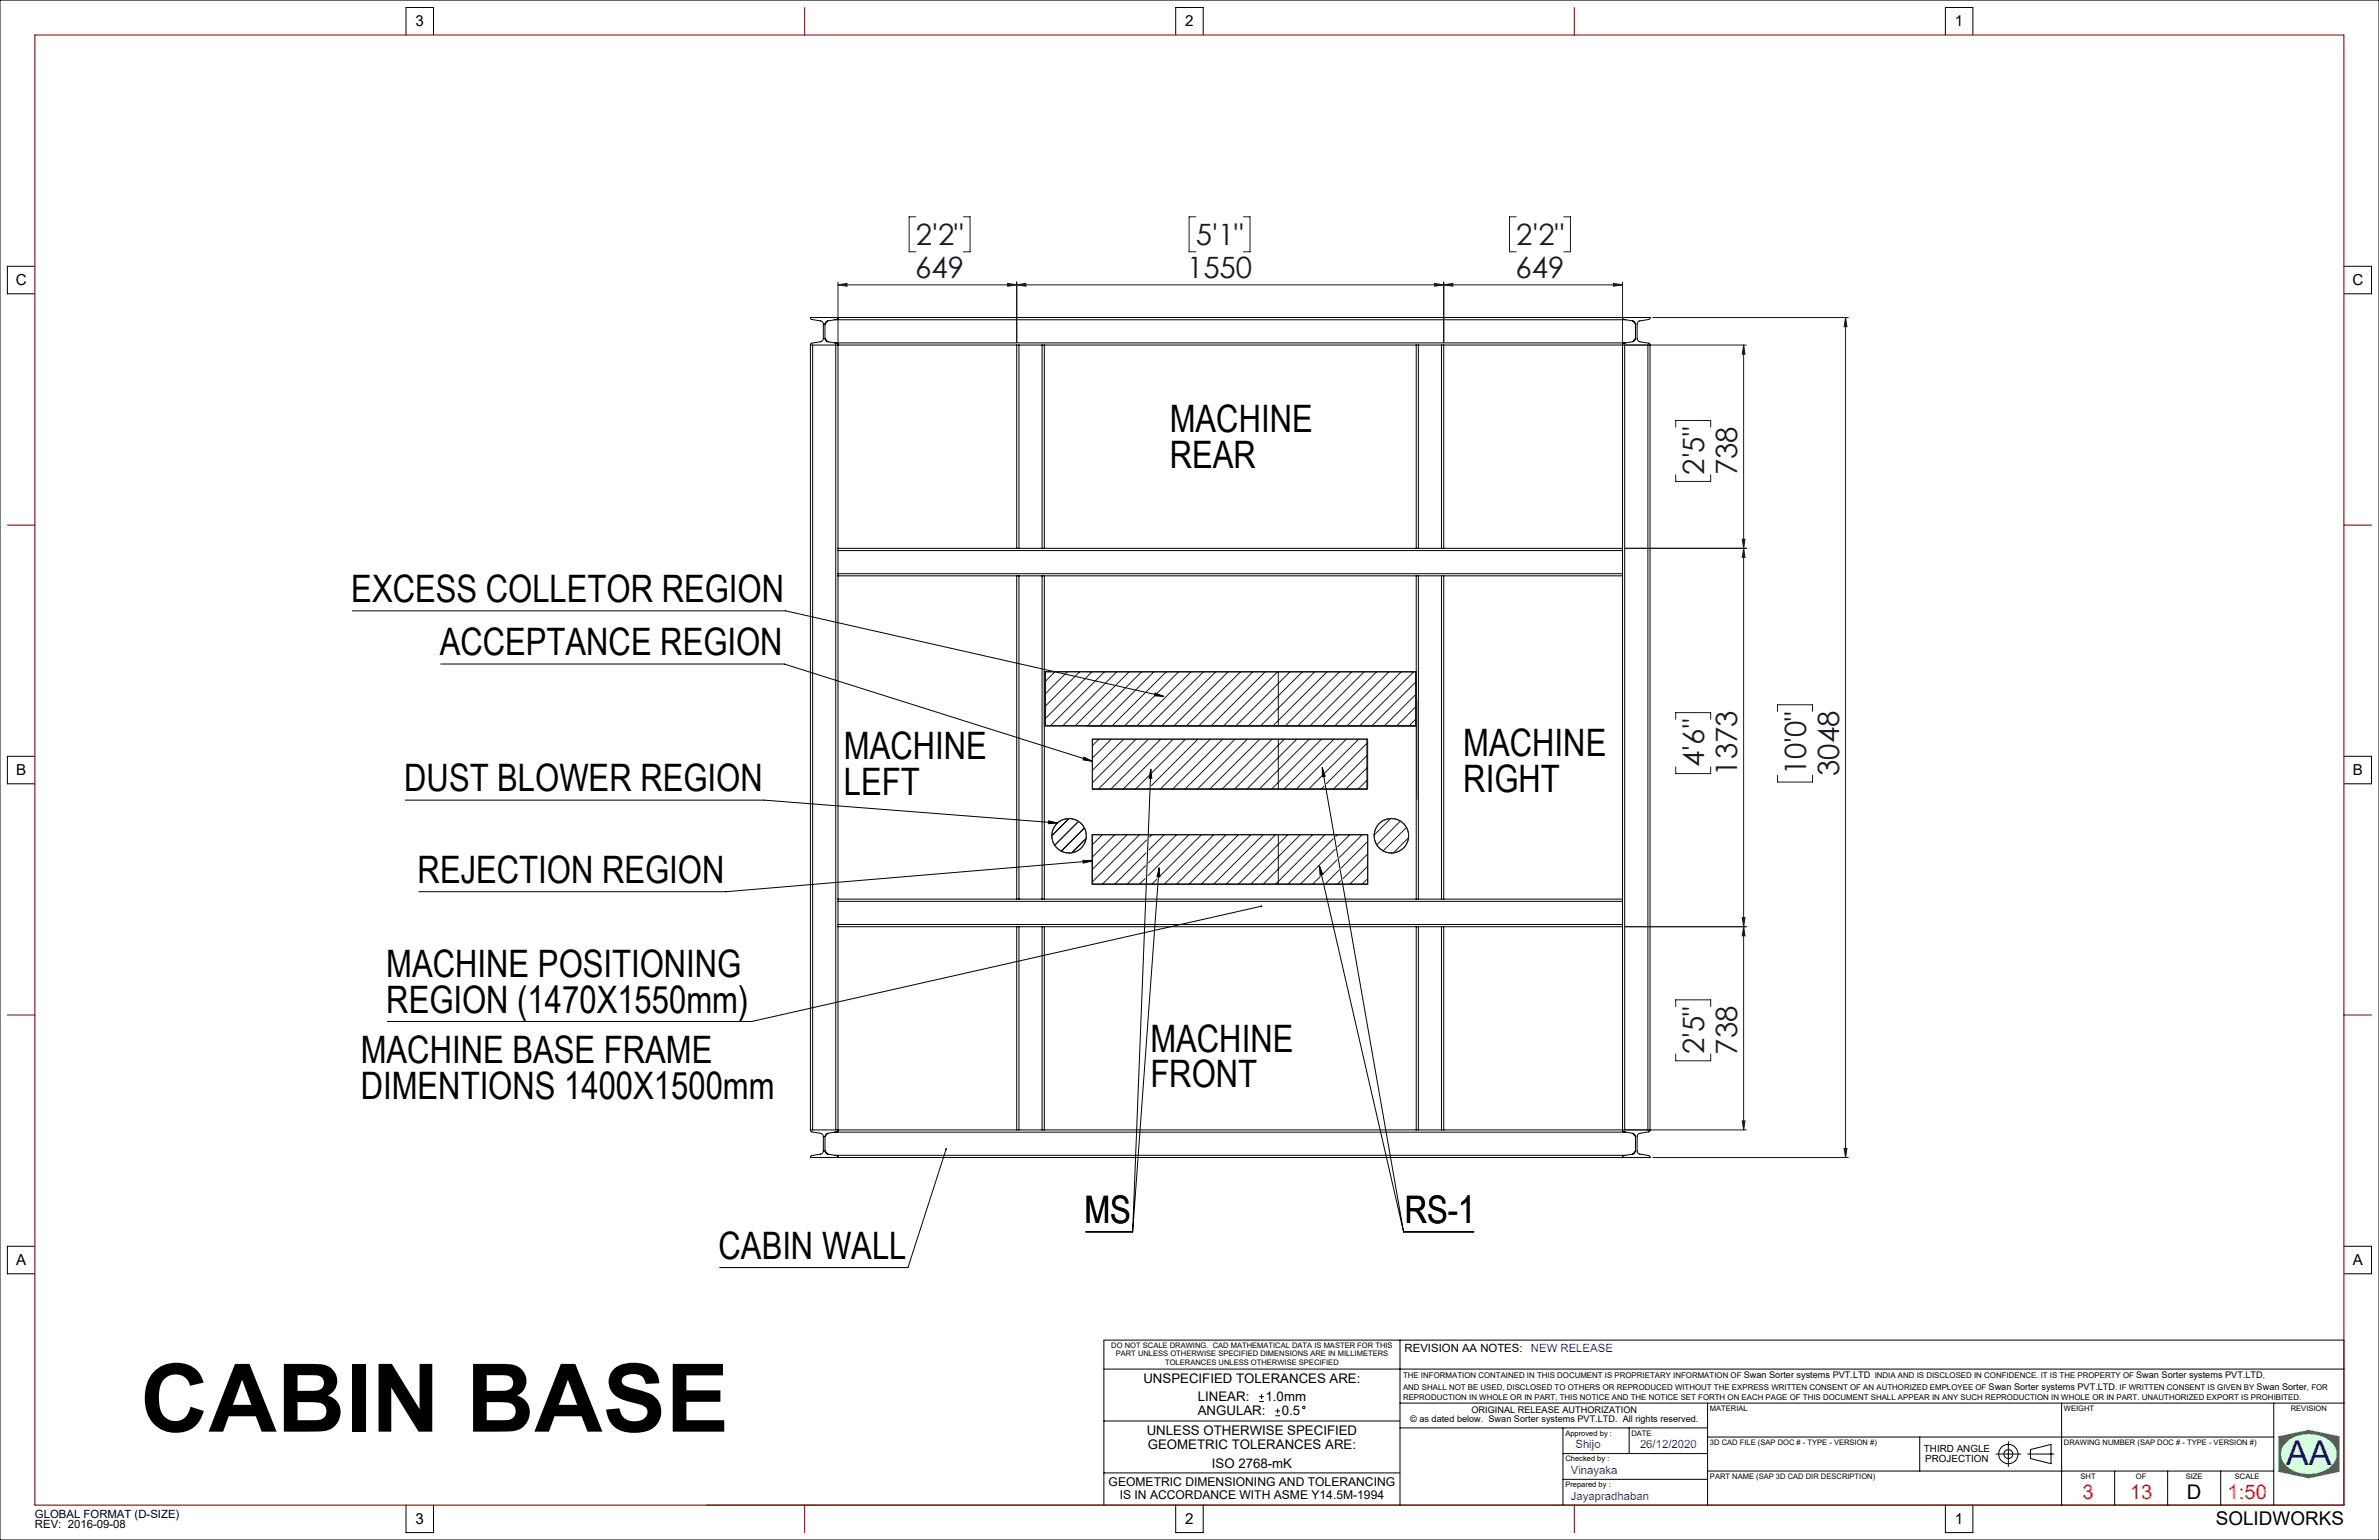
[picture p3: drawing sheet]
<svg xmlns="http://www.w3.org/2000/svg" width="864mm" height="559mm" viewBox="0 0 864 559" stroke-linecap="round" stroke-linejoin="round" font-family="sans-serif">
<defs><g id="words">
<text font-size="34.3" x="50.9" y="519.5">CABIN BASE</text>
<g font-size="13.7">
<text x="424.6" y="156.8">MACHINE</text>
<text x="424.6" y="169.7">REAR</text>
<text x="127.5" y="218.5">EXCESS COLLETOR REGION</text>
<text x="159.6" y="237.8">ACCEPTANCE REGION</text>
<text x="306.3" y="275.5">MACHINE</text>
<text x="531.2" y="274.4">MACHINE</text>
<text x="146.7" y="287.1">DUST BLOWER REGION</text>
<text x="531.2" y="287.3">RIGHT</text>
<text x="306.3" y="288.4">LEFT</text>
<text x="151.6" y="320.4">REJECTION REGION</text>
<text x="140.2" y="354.6">MACHINE POSITIONING</text>
<text x="140.2" y="367.5">REGION (1470X1550mm)</text>
<text x="417.6" y="381.6">MACHINE</text>
<text x="131" y="385.8">MACHINE BASE FRAME</text>
<text x="417.6" y="394.5">FRONT</text>
<text x="131" y="398.7">DIMENTIONS 1400X1500mm</text>
<text x="393.7" y="443.8">MS</text>
<text x="510" y="443.8">RS-1</text>
<text x="260.8" y="457">CABIN WALL</text>
</g>
<text font-size="12.4" fill="#00f" x="829.9" y="531.7">AA</text>
<g font-size="10.7" fill="#191924">
<text x="332.5" y="89">2'2&quot;</text>
<text x="434.1" y="89">5'1&quot;</text>
<text x="550.4" y="89">2'2&quot;</text>
<text x="332.3" y="101">649</text>
<text x="430.9" y="101">1550</text>
<text x="550.2" y="101">649</text>
<text x="618.7" y="172.2" transform="rotate(-90 618.7 172.2)">2'5&quot;</text>
<text x="630.7" y="172.5" transform="rotate(-90 630.7 172.5)">738</text>
<text x="618.7" y="278.2" transform="rotate(-90 618.7 278.2)">4'6&quot;</text>
<text x="630.7" y="281.4" transform="rotate(-90 630.7 281.4)">1373</text>
<text x="655.7" y="281.3" transform="rotate(-90 655.7 281.3)">10'0&quot;</text>
<text x="667.6" y="281.5" transform="rotate(-90 667.6 281.5)">3048</text>
<text x="618.7" y="382.4" transform="rotate(-90 618.7 382.4)">2'5&quot;</text>
<text x="630.7" y="382.7" transform="rotate(-90 630.7 382.7)">738</text>
</g>
<g font-size="7.3" fill="#f00">
<text x="756" y="543.9">3</text>
<text x="773.2" y="543.9">13</text>
<text x="808.6" y="543.9">1:50</text>
</g>
<text font-size="7.3" x="793.9" y="543.9">D</text>
<text font-size="6.9" x="804.3" y="553.3">SOLIDWORKS</text>
<g font-size="5.5">
<text x="150.9" y="9.5">3</text>
<text x="430.3" y="9.5">2</text>
<text x="709.7" y="9.5">1</text>
<text x="5.7" y="103.4">C</text>
<text x="853.9" y="103.4">C</text>
<text x="5.9" y="281.2">B</text>
<text x="854.1" y="281.2">B</text>
<text x="5.9" y="459">A</text>
<text x="854.1" y="459">A</text>
<text x="150.9" y="552.9">3</text>
<text x="430.3" y="552.9">2</text>
<text x="709.7" y="552.9">1</text>
</g>
<g font-size="4.8">
<text x="415.1" y="501.9">UNSPECIFIED TOLERANCES ARE:</text>
<text x="434.8" y="508.4">LINEAR:</text>
<text x="459.4" y="508.4">1.0mm</text>
<text x="434.8" y="513.6">ANGULAR:</text>
<text x="465.3" y="513.6">0.5</text>
<text x="416.3" y="520.7">UNLESS OTHERWISE SPECIFIED</text>
<text x="416.7" y="525.7">GEOMETRIC TOLERANCES ARE:</text>
<text x="439.9" y="532.6">ISO 2768-mK</text>
</g>
<g font-size="4.4">
<text x="402.5" y="539.1">GEOMETRIC DIMENSIONING AND TOLERANCING</text>
<text x="406.5" y="543.8">IS IN ACCORDANCE WITH ASME Y14.5M-1994</text>
</g>
<g font-size="4.1">
<text x="509.9" y="490.5">REVISION AA NOTES:</text>
<text x="12.7" y="550.7">GLOBAL FORMAT (D-SIZE)</text>
<text x="12.7" y="554.5">REV: 2016-09-08</text>
</g>
<g font-size="4.1" fill="#00f">
<text x="555.7" y="490.5">NEW RELEASE</text>
<text x="571.9" y="525.5">Shijo</text>
<text x="595.3" y="525.6">26/12/2020</text>
<text x="570.2" y="534.9">Vinayaka</text>
<text x="570.2" y="544.3">Jayapradhaban</text>
</g>
<g font-size="3.6">
<text x="698.4" y="527">THIRD ANGLE</text>
<text x="698.9" y="530.3">PROJECTION</text>
</g>
<g font-size="3.3">
<text x="633" y="500.2">Swan Sorter systems PVT.LTD</text>
<text x="775.5" y="500.2">Swan Sorter systems PVT.LTD</text>
<text x="721.9" y="504.3">Swan Sorter systems PVT.LTD</text>
<text x="819.2" y="504.3">Swan Sorter</text>
<text x="511.9" y="515.8">© as dated below. Swan Sorter systems PVT.LTD. All rights reserved.</text>
<text x="534.2" y="512.7">ORIGINAL RELEASE AUTHORIZATION</text>
</g>
<g font-size="2.9">
<text x="509.3" y="500.2">THE INFORMATION CONTAINED IN THIS DOCUMENT IS PROPRIETARY INFORMATION OF</text>
<text x="680.5" y="500.2">INDIA AND IS DISCLOSED IN CONFIDENCE. IT IS THE PROPERTY OF</text>
<text x="821.4" y="500.2">,</text>
<text x="509.3" y="508.1">REPRODUCTION IN WHOLE OR IN PART, THIS NOTICE AND THE NOTICE SET FORTH ON EACH PAGE OF THIS DOCUMENT SHALL APPEAR IN ANY SUCH REPRODUCTION IN WHOLE OR IN PART. UNAUTHORIZED EXPORT IS PROHIBITED.</text>
<text x="509.3" y="504.3">AND SHALL NOT BE USED, DISCLOSED TO OTHERS OR REPRODUCED WITHOUT THE EXPRESS WRITTEN CONSENT OF AN AUTHORIZED EMPLOYEE OF</text>
<text x="767.8" y="504.3">. IF WRITTEN CONSENT IS GIVEN BY</text>
<text x="837.5" y="504.3">, FOR</text>
</g>
<g font-size="2.7">
<text x="403.4" y="489.2">DO NOT SCALE DRAWING. CAD MATHEMATICAL DATA IS MASTER FOR THIS</text>
<text x="405" y="492.2">PART UNLESS OTHERWISE SPECIFIED DIMENSIONS ARE IN MILLIMETERS</text>
<text x="423" y="495.2">TOLERANCES UNLESS OTHERWISE SPECIFIED</text>
<text x="620.7" y="511.9">MATERIAL</text>
<text x="749.2" y="511.9">WEIGHT</text>
<text x="831.6" y="511.9">REVISION</text>
<text x="568.2" y="520.9">Approved by :</text>
<text x="592.2" y="520.9">DATE</text>
<text x="620.7" y="524.2">3D CAD FILE (SAP DOC # - TYPE - VERSION #)</text>
<text x="749.2" y="524.2">DRAWING NUMBER (SAP DOC # - TYPE - VERSION #)</text>
<text x="568.2" y="530.2">Checked by :</text>
<text x="568.2" y="539.6">Prepared by :</text>
<text x="620.7" y="536.6">PART NAME (SAP 3D CAD DIR DESCRIPTION)</text>
<text x="755.3" y="536.6">SHT</text>
<text x="775.4" y="536.6">OF</text>
<text x="793.5" y="536.6">SIZE</text>
<text x="811.3" y="536.6">SCALE</text>
</g>
</g></defs>
<g fill="none" stroke="#000" stroke-width=".36">
<path d="M294.2 115.2h304.8l-.5 .7-3.2 .6a1.16 1.16 0 0 0-1 1.1v5.2a1.23 1.23 0 0 0 1 1.2l3.2 .5 .5 .5v285.2l-.5 .5-3.2 .5a1.23 1.23 0 0 0-1 1.2v5.2a1.16 1.16 0 0 0 1 1.2l3.2 .5 .5 .7h-304.8l.5-.7 3.2-.5a1.16 1.16 0 0 0 1-1.2v-5.2a1.23 1.23 0 0 0-1-1.2l-3.2-.5-.5-.5v-285.2l.5-.5 3.2-.5a1.23 1.23 0 0 0 1-1.2v-5.2a1.16 1.16 0 0 0-1-1.1l-3.2-.6zM299.5 117.6v5.2M300.5 116.5a1.23 1.23 0 0 0-1 1.1M300.5 116.5l-1 1.1M303 116h287.1M303.7 115.9l-3.2 .6M304.2 115.3l-.5 .6M304.2 115.3v.5l-.5 .1M304.2 115.2v.1M589 115.3l.5 .6M589 115.3v.5l.5 .1M589 115.2v.1"/>
<path d="M589.5 115.9l3.2 .6M592.7 116.5a1.16 1.16 0 0 1 1 1.1M592.7 116.5l1 1.1M593.7 117.6v5.2M294.2 125.2h74.9M295 125.2v284.8M299.5 122.8l.3 .8 .7 .4M299.5 122.8l1 1.2M300.5 124l3.2 .5M303 124.4h287.1M303.4 125.2v284.8M303.7 124.5l.5 .6"/>
<path d="M303.7 124.5l.5 .1v.5M304.2 125.1v73.9M369.1 125.2h.8M369.1 125.2v73.8M369.9 125.2h8.4M369.9 125.2v73.8M378.3 125.2h.8M378.3 125.2v73.8M379.1 125.2h135M379.1 125.2v73.8M514.1 125.2h.8M514.1 125.2v73.8"/>
<path d="M514.9 125.2h8.4M514.9 125.2v73.8M523.3 125.2h.8M523.3 125.2v73.8M524.1 125.2h74.9M524.1 125.2v73.8M589 125.1v73.9M589.5 124.5l-.5 .6M589.5 124.5l-.5 .1v.5M589.8 125.2v284.8M592.7 124l-3.2 .5M593.7 122.8a1.23 1.23 0 0 1-1 1.2"/>
<path d="M593.7 122.8l-1 1.2M598.2 125.2v284.8M304.2 199v.8M304.2 199.8v8.4M304.2 199h64.9M304.2 199.8h284.8M369.1 199h.8M369.9 199h8.4M378.3 199h.8M379.1 199h135M514.1 199h.8M514.9 199h8.4"/>
<path d="M523.3 199h.8M524.1 199h64.9M589 199v.8M589 199.8v8.4M304.2 208.2v.8M304.2 209v117.2M304.2 209h64.9M304.2 208.2h284.8M369.1 209h.8M369.1 209v117.2M369.9 209v117.2M369.9 209h8.4"/>
<path d="M378.3 209h.8M378.3 209v117.2M379.1 209v117.2M379.1 209h135M514.1 209h.8M514.1 209v117.2M514.9 209h8.4M514.9 209v117.2M523.3 209h.8M523.3 209v117.2M524.1 209h64.9M524.1 209v117.2"/>
<path d="M589 208.2v.8M589 209v117.2M379.1 243.7h135M379.1 263.4h135M396.5 268.2h100v18h-100zM396.5 302.9h100v18h-100zM304.2 326.2v.9M304.2 335.5v.8M304.2 327.1v8.4M304.2 336.3v73.8M304.2 326.2h64.9M304.2 336.3h64.9"/>
<path d="M304.2 327.1h284.8M304.2 335.5h284.8M369.1 326.2h.8M369.1 336.3h.8M369.1 336.3v73.7M369.9 336.3v73.7M369.9 326.2h8.4M369.9 336.3h8.4M378.3 326.2h.8M378.3 336.3h.8M378.3 336.3v73.7M379.1 336.3v73.7"/>
<path d="M379.1 326.2h135M379.1 336.3h135M514.1 326.2h.8M514.1 336.3h.8M514.1 336.3v73.7M514.9 326.2h8.4M514.9 336.3h8.4M514.9 336.3v73.7M523.3 326.2h.8M523.3 336.3h.8M523.3 336.3v73.7M524.1 326.2h64.9"/>
<path d="M524.1 336.3h64.9M524.1 336.3v73.7M589 326.2v.9M589 335.5v.8M589 327.1v8.4M589 336.3v73.8M294.2 410h74.9M299.5 417.6a1.23 1.23 0 0 0 1 1.2M299.5 412.4v5.2M299.5 417.6l1 1.2M300.5 411.2l-.7 .5-.3 .7M300.5 418.8l3.2 .5"/>
<path d="M300.5 411.2l-1 1.2M303 410.8h287.1M303 419.2h287.1M303.7 419.3l.5 .6M303.7 419.3l.5 .1v.5M303.7 410.7l-3.2 .5M304.2 410.1l-.5 .6M304.2 410.1v.5l-.5 .1M304.2 419.9v.1M369.1 410h.8M369.9 410h8.4M378.3 410h.8"/>
<path d="M379.1 410h135M514.1 410h.8M514.9 410h8.4M523.3 410h.8M524.1 410h74.9M589 410.1l.5 .6M589 410.1v.5l.5 .1M589 419.9v.1M589.5 419.3l-.5 .6M589.5 419.3l-.5 .1v.5M589.5 410.7l3.2 .5M592.7 411.2a1.23 1.23 0 0 1 1 1.2"/>
<path d="M592.7 418.8l-3.2 .5M592.7 411.2l1 1.2M593.7 417.6a1.16 1.16 0 0 1-1 1.2M593.7 412.4v5.2M593.7 417.6l-1 1.2"/>
<circle cx="388.1" cy="303.3" r="6.3"/>
<circle cx="505.1" cy="303.3" r="6.3"/>
</g>
<path d="M827.2 521.3l10.9-2.3 11 2.3v12.6l-11 2.4-10.9-2.4zM829.9 523.5a12.5 12.5 0 0 1 17 .6 6 6 0 0 1-2.9 9.4 12.4 12.4 0 0 1-14.9-2.7 5.5 5.5 0 0 1 .8-7.3z" fill="none" stroke="#00e138" stroke-width=".36"/>
<path d="M827.2 521.3v12.6l10.9 2.4 11-2.4v-12.6l-11-2.3zM830.1 523.3a12.6 12.6 0 0 1 16.9 .9 6 6 0 0 1-2.6 9.1 12.4 12.4 0 0 1-15.3-2.5 5.6 5.6 0 0 1 1-7.5z" fill-rule="evenodd" fill="#0c3"/>
<path d="M830.1 523.3a12.6 12.6 0 0 1 16.9 .9 6 6 0 0 1-2.6 9.1 12.4 12.4 0 0 1-15.3-2.5 5.6 5.6 0 0 1 1-7.5z" fill-rule="evenodd" fill="#d5ffdf"/>
<g fill="none" stroke="#000" stroke-width=".36">
<path d="M0 0h863.6v558.8h-863.6zM147.4 12.7v-10h10v10M426.8 12.7v-10h10v10M706.2 12.7v-10h10v10M12.7 96.6h-10v10h10M850.9 96.6h10v10h-10M128 221.7h157.2l137.3 31M160 240.9h124.7l111.8 35.3M419.3 251.5l3.2 1.2-3.4-.2zM12.7 274.4h-10v10h10M393.5 274.7l3 1.5-3.3-.5zM417.8 279.1l-6.6 167.9"/>
<path d="M417.8 279.1l.3 3.3h-1zM480 278.5l29.5 168.5M480 278.5l1 3.2-.9 .1zM850.9 274.4h10v10h-10M147.1 290.3h130.3l106.5 8.3M380.6 297.9l3.3 .7-3.3 .3zM393.1 312.2l3.4 .2-3.3 .8zM396.5 312.4l-133 11.2h-111.5M420.8 314.9l-9.6 132.1M420.8 314.9l.2 3.3-1-.1zM479 314.2l30.5 132.8M479 314.2l1.2 3.1-1 .2z"/>
<path d="M457.9 328.8l-185.1 41.9h-132.2M343.5 416.9l-13.9 43.1h-68.4M12.7 452.2h-10v10h10M394.1 447h17.1M509.5 447h25.5M850.9 452.2h10v10h-10M400.7 496.8h450.2M508.2 486.3v59.8M400.7 515.6h107.5M457.1 508.5h1.7M457.1 506.8h1.7M457.9 506v1.6"/>
<path d="M463 513.7h1.7M463 512h1.7M463.8 511.1v1.8M508.2 509.1h342.7M508.2 518.1h111.7M567.4 518.1v28M591.4 518.1v9.3M619.9 509.1v37M748.4 509.1v37M825.4 509.1v37M400.7 534.5h107.5M567.4 527.4h52.5"/>
<path d="M567.4 536.8h52.5M619.9 521.4h205.5M619.9 533.8h205.5M696.9 521.4v12.4M724.5 527.6h9.1M729.1 523.1v9M736 527.6h9.6M737.1 526l7.4-1.9v7l-7.4-1.9zM767.6 533.8v12.3M786.9 533.8v12.3M806.1 533.8v12.3M147.4 546.1v10h10v-10"/>
<path d="M400.7 546.1v-59.8h450.2v59.8h-594.4M426.8 546.1v10h10v-10M706.2 546.1v10h10v-10"/>
<circle cx="473.3" cy="510.7" r=".43"/>
<circle cx="729.1" cy="527.6" r="1.62"/>
<circle cx="729.1" cy="527.6" r="3.5"/>
</g>
<g fill="none" stroke="#191924" stroke-width=".36">
<path d="M332.5 78.7h-2.5v12.7h2.5M349.7 78.7h2.4v12.7h-2.4M434.1 78.7h-2.4v12.7h2.4M451.3 78.7h2.5v12.7h-2.5M550.4 78.7h-2.4v12.7h2.4M567.7 78.7h2.4v12.7h-2.4M304.2 103.4l3.3-.6v1.1zM304.2 102.3v21.9M304.2 103.4h284.8M365.8 102.8l3.3 .6-3.3 .5zM369.1 103.4l3.3-.6v1.1zM369.1 102.3v21.9"/>
<path d="M520.8 102.8l3.3 .6-3.3 .5zM524.1 103.4l3.3-.6v1.1zM524.1 102.3v21.9M585.7 102.8l3.3 .6-3.3 .5zM589 102.3v21.9M600 115.2h70.9M670 115.2l.5 3.3h-1.1zM670 115.2v304.8M590 125.2h43.9M633 125.2l.4 3.3h-.9zM633 125.2v284.8M608.3 155v-2.4h12.7v2.4"/>
<path d="M608.3 172.3v2.4h12.7v-2.4M590 199h43.9M632.5 195.7h.9l-.4 3.3zM633 199l.4 3.3h-.9zM379.1 243.7h135v19.7h-135zM379.5 243.8h134.5v19.5h-134.5zM382.9 243.8l-3.4 3.4M387.5 243.8l-8 7.9M391.9 243.8l-12.4 12.4M396.4 243.8l-16.9 16.9M400.9 243.8l-19.5 19.5M405.4 243.8l-19.5 19.5"/>
<path d="M409.9 243.8l-19.5 19.5M414.4 243.8l-19.5 19.5M418.9 243.8l-19.6 19.5M423.4 243.8l-19.6 19.5M427.8 243.8l-19.5 19.5M432.4 243.8l-19.6 19.5M436.8 243.8l-19.5 19.5M441.3 243.8l-19.5 19.5M445.8 243.8l-19.5 19.5M450.3 243.8l-19.5 19.5M454.8 243.8l-19.5 19.5M459.3 243.8l-19.5 19.5"/>
<path d="M463.8 243.8l-19.5 19.5M464 243.7v19.6M468.3 243.8l-19.6 19.5M472.8 243.8l-19.6 19.5M477.2 243.8l-19.5 19.5M481.8 243.8l-19.6 19.5M486.2 243.8l-19.5 19.5M490.7 243.8l-19.5 19.5M495.2 243.8l-19.5 19.5M499.7 243.8l-19.5 19.5M504.2 243.8l-19.6 19.5M508.7 243.8l-19.5 19.5"/>
<path d="M513.2 243.8l-19.6 19.5M514 256.4l-6.9 6.9M514 247.4l-15.9 15.9M514 252l-11.4 11.3M514.3 253.9v36.2M645.3 258.2v-2.5h12.7v2.5M396.6 268.2h99.6v18.3h-99.6zM398.9 268.2l-2.3 2.3M403.4 268.2l-6.8 6.8M407.9 268.2l-11.3 11.3M412.4 268.2l-15.8 15.8M416.9 268.2l-18.3 18.3"/>
<path d="M421.4 268.2l-18.3 18.3M425.9 268.2l-18.3 18.3M430.4 268.2l-12.2 12.2M434.8 268.2l-16.8 16.8M439.3 268.2l-18.2 18.3M443.8 268.2l-18.2 18.3M448.3 268.2l-18.3 18.3M452.8 268.2l-18.2 18.3M457.3 268.2l-18.3 18.3M461.8 268.2l-18.3 18.3M464 268.2v18.3M466.3 268.2l-18.3 18.3"/>
<path d="M470.7 268.2l-18.2 18.3M475.3 268.2l-18.3 18.3M479.7 268.2l-18.2 18.3M484.2 268.2l-18.3 18.3M488.7 268.2l-18.2 18.3M493.2 268.2l-12.4 12.4M496.2 278.7l-7.8 7.8M496.2 274.2l-12.3 12.3M496.2 269.7l-14.7 14.7M514 260.9l-2.4 2.4M608.3 261v-2.4h12.7v2.4M608.3 278.3v2.4h12.7v-2.4"/>
<path d="M388.1 297l-6.3 6.2M391.5 298.1l-8.6 8.6M417 286.1l-.4 .4M417.2 281.4l-5.1 5.1M480 281.4l-5.1 5.1M480.7 285.3l-1.3 1.2M496.2 283.2l-3.3 3.3M504.8 297l-5.9 6M508.4 298l-8.6 8.6M645.3 281.3v2.5h12.7v-2.5M393.7 300.4l-8.5 8.4M394.3 304.3l-5.2 5.1"/>
<path d="M396.5 302.9h100v18h-100zM400.2 302.9l-3.7 3.6M404.7 302.9l-8.2 8.1M409.2 302.9l-12.7 12.6M413.7 302.9l-17.2 17.1M415.7 318.8l-2.1 2.1M415.9 314.1l-6.7 6.8M416.1 309.5l-11.5 11.4M416.2 304.8l-16 16.1M418.1 302.9l-.8 .8M419.9 319l-1.8 1.9M422.7 302.9l-5.6 5.5"/>
<path d="M427.1 302.9l-10.2 10.2M431.6 302.9l-14.9 14.8M436.1 302.9l-15.1 15M440.6 302.9l-18 18M445.1 302.9l-18 18M449.6 302.9l-18 18M454.1 302.9l-18 18M458.6 302.9l-18 18M463.1 302.9l-18 18M464 302.9v18M467.5 302.9l-18 18M472.1 302.9l-18 18"/>
<path d="M476.5 302.9l-18 18M479.3 318l-2.8 2.9M481 302.9l-18 18M484 304.3l-16.5 16.6M484.7 308.2l-12.7 12.7M485.4 312l-5.2 5.2M485.5 302.9l-.6 .6M486 315.8l-5 5M486.7 319.6l-1.2 1.3M490 302.9l-4.4 4.4M494.5 302.9l-8.3 8.2M496.5 314.4l-6.5 6.5"/>
<path d="M496.5 309.9l-8.9 8.9M496.5 305.4l-9.6 9.5M496.5 318.8l-2 2.1M510.6 300.2l-8.5 8.6M511.3 304l-5.5 5.5M590 336.3h43.9M632.5 333h.9l-.4 3.3zM633 336.3l.4 3.3h-.9zM608.3 365.2v-2.4h12.7v2.4M608.3 382.4v2.5h12.7v-2.5M590 410h43.9M632.5 406.7h.9l-.4 3.3z"/>
<path d="M669.4 416.7h1.1l-.5 3.3zM600 420h70.9"/>
<circle cx="388.1" cy="303.3" r="6.2"/>
<circle cx="505.1" cy="303.3" r="6.2"/>
</g>
<path d="M12.7 12.7h838.2v533.4h-838.2zM292.1 2.7v10M571.5 2.7v10M2.7 190.5h10M850.9 190.5h10M2.7 368.3h10M850.9 368.3h10M292.1 546.1v10M571.5 546.1v10" fill="none" stroke="#800000" stroke-width=".36"/>
<path d="M393.5 274.7l3 1.5-3.3-.5zM380.6 297.9l3.3 .7-3.3 .3zM393.1 312.2l3.4 .2-3.3 .8zM457.6 328.6a.35 .35 0 0 0 .2 .6 .35 .35 0 0 0 .4-.4h-.3h.3l-.2-.3zM343.2 416.8a.33 .33 0 0 0 .1 .4 .33 .33 0 0 0 .5-.1 .33 .33 0 0 0-.2-.5l-.1 .3 .1-.3zM420.8 314.9l.2 3.3-1-.1zM480 278.5l1 3.2-.9 .1zM417.8 279.1l.3 3.3h-1zM479 314.2l1.2 3.1-1 .2zM419.3 251.5l3.2 1.2-3.4-.2z" fill="#000"/>
<g fill="#191924">
<path d="M304.2 103.4l3.3-.6v1.1zM365.8 102.8l3.3 .6-3.3 .5zM524.1 103.4l3.3-.6v1.1zM585.7 102.8l3.3 .6-3.3 .5zM369.1 103.4l3.3-.6v1.1zM520.8 102.8l3.3 .6-3.3 .5z"/>
<path d="M632.5 406.7h.9l-.4 3.3zM633 336.3l.4 3.3h-.9z"/>
<path d="M632.5 195.7h.9l-.4 3.3zM633 125.2l.4 3.3h-.9zM632.5 333h.9l-.4 3.3zM633 199l.4 3.3h-.9zM669.4 416.7h1.1l-.5 3.3zM670 115.2l.5 3.3h-1.1z"/>
</g>
<use href="#words"/>
</svg>
